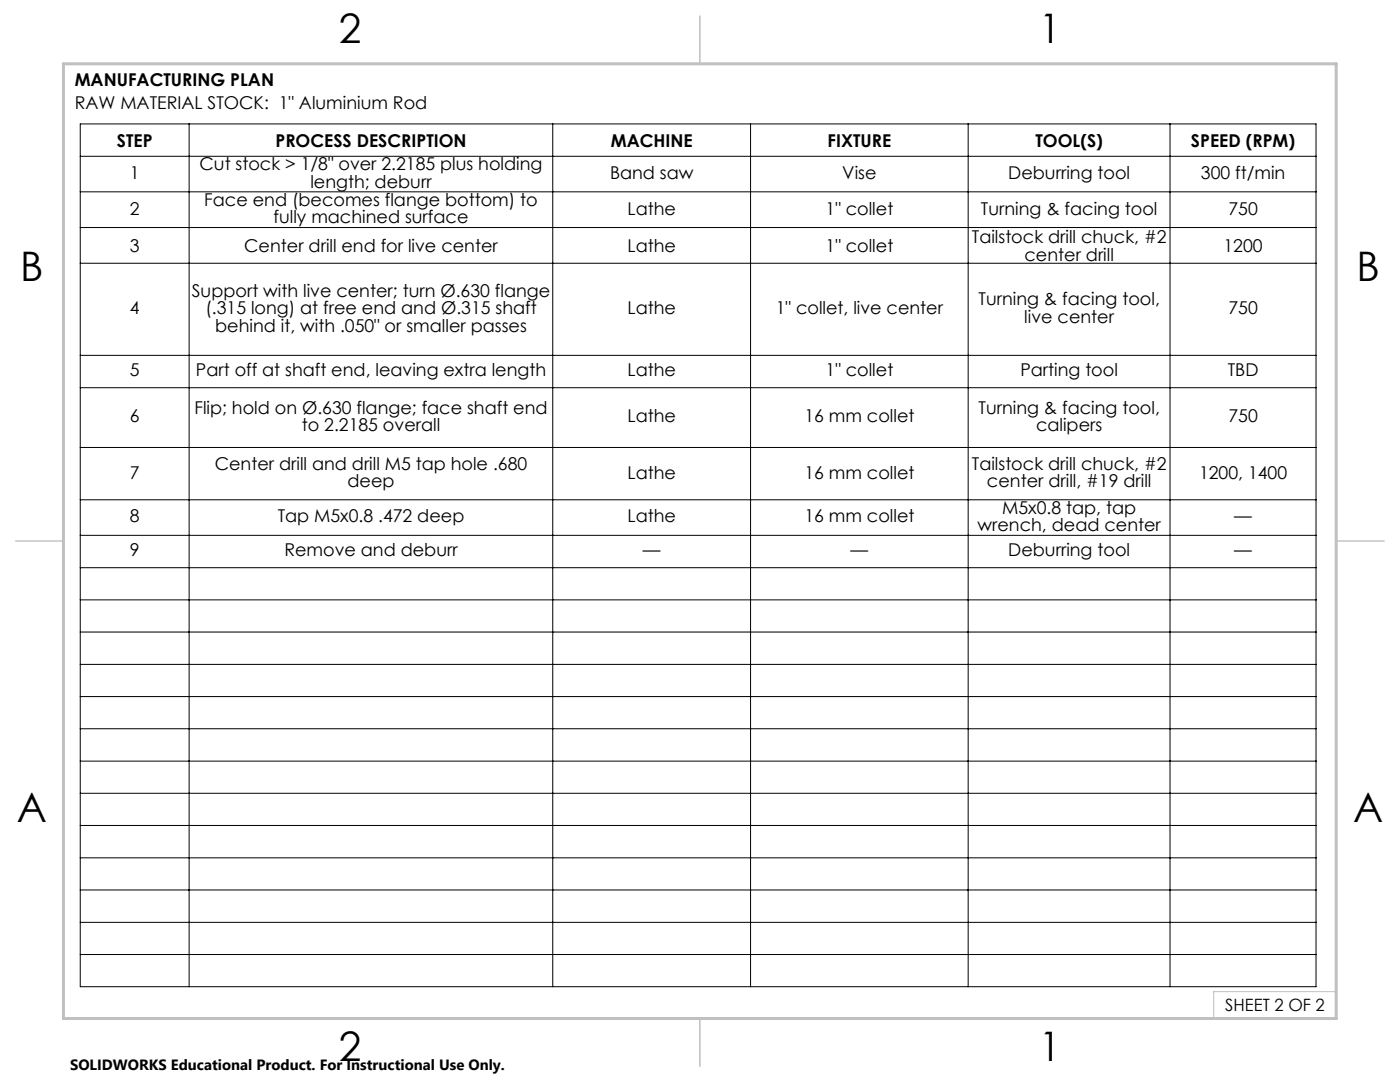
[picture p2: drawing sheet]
<svg xmlns="http://www.w3.org/2000/svg" width="279mm" height="216mm" viewBox="0 0 279 216" stroke-linecap="round" stroke-linejoin="round" font-family="sans-serif">
<defs><g id="words">
<g font-size="8.1">
<text x="67.6" y="8.5">2</text>
<text x="207.3" y="8.5">1</text>
<text x="4" y="56.1">B</text>
<text x="270.7" y="56.1">B</text>
<text x="3.3" y="164.1">A</text>
<text x="270" y="164.1">A</text>
<text x="67.6" y="211.7">2</text>
<text x="207.3" y="211.7">1</text>
</g>
<g font-size="3.5">
<text x="14.9" y="17.2">MANUFACTURING PLAN</text>
<text x="14.9" y="21.7">RAW MATERIAL STOCK: 1&quot; Aluminium Rod</text>
<text x="23.3" y="29.3">STEP</text>
<text x="55" y="29.3">PROCESS DESCRIPTION</text>
<text x="121.9" y="29.3">MACHINE</text>
<text x="165.2" y="29.3">FIXTURE</text>
<text x="206.6" y="29.3">TOOL(S)</text>
<text x="237.7" y="29.3">SPEED (RPM)</text>
<text x="25.9" y="35.7">1</text>
<text x="39.8" y="33.9">Cut stock &gt; 1/8&quot; over 2.2185 plus holding</text>
<text x="121.7" y="35.7">Band saw</text>
<text x="168.1" y="35.7">Vise</text>
<text x="201.2" y="35.7">Deburring tool</text>
<text x="239.7" y="35.7">300 ft/min</text>
<text x="40.8" y="41.1">Face end (becomes flange bottom) to</text>
<text x="61.9" y="37.5">length; deburr</text>
<text x="25.9" y="42.8">2</text>
<text x="54.6" y="44.6">fully machined surface</text>
<text x="125.2" y="42.8">Lathe</text>
<text x="164.8" y="42.8">1&quot; collet</text>
<text x="195.8" y="42.8">Turning &amp; facing tool</text>
<text x="245.2" y="42.8">750</text>
<text x="25.9" y="50.3">3</text>
<text x="48.7" y="50.3">Center drill end for live center</text>
<text x="125.2" y="50.3">Lathe</text>
<text x="164.8" y="50.3">1&quot; collet</text>
<text x="193.9" y="48.5">Tailstock drill chuck, #2</text>
<text x="204.5" y="52">center drill</text>
<text x="244.2" y="50.3">1200</text>
<text x="38.3" y="59.2">Support with live center; turn Ø.630 flange</text>
<text x="25.9" y="62.7">4</text>
<text x="41" y="62.7">(.315 long) at free end and Ø.315 shaft</text>
<text x="125.2" y="62.7">Lathe</text>
<text x="154.8" y="62.7">1&quot; collet, live center</text>
<text x="195.3" y="60.9">Turning &amp; facing tool,</text>
<text x="204.4" y="64.5">live center</text>
<text x="245.2" y="62.7">750</text>
<text x="43" y="66.2">behind it, with .050&quot; or smaller passes</text>
<text x="25.9" y="75.1">5</text>
<text x="39.1" y="75.1">Part off at shaft end, leaving extra length</text>
<text x="125.2" y="75.1">Lathe</text>
<text x="164.8" y="75.1">1&quot; collet</text>
<text x="203.6" y="75.1">Parting tool</text>
<text x="245" y="75.1">TBD</text>
<text x="38.8" y="82.5">Flip; hold on Ø.630 flange; face shaft end</text>
<text x="195.3" y="82.5">Turning &amp; facing tool,</text>
<text x="25.9" y="84.3">6</text>
<text x="60.2" y="86.1">to 2.2185 overall</text>
<text x="125.2" y="84.3">Lathe</text>
<text x="160.5" y="84.3">16 mm collet</text>
<text x="206.8" y="86.1">calipers</text>
<text x="245.2" y="84.3">750</text>
<text x="25.9" y="95.5">7</text>
<text x="42.9" y="93.7">Center drill and drill M5 tap hole .680</text>
<text x="125.2" y="95.5">Lathe</text>
<text x="160.5" y="95.5">16 mm collet</text>
<text x="193.9" y="93.7">Tailstock drill chuck, #2</text>
<text x="239.3" y="95.5">1200, 1400</text>
<text x="69.3" y="97.2">deep</text>
<text x="197" y="97.2">center drill, #19 drill</text>
<text x="25.9" y="104.3">8</text>
<text x="55.4" y="104.3">Tap M5x0.8 .472 deep</text>
<text x="125.2" y="104.3">Lathe</text>
<text x="160.5" y="104.3">16 mm collet</text>
<text x="195.1" y="106">wrench, dead center</text>
<text x="200" y="102.5">M5x0.8 tap, tap</text>
<text x="246.3" y="104.3">—</text>
<text x="25.9" y="111">9</text>
<text x="56.7" y="111">Remove and deburr</text>
<text x="128.3" y="111">—</text>
<text x="169.8" y="111">—</text>
<text x="201.2" y="111">Deburring tool</text>
<text x="246.3" y="111">—</text>
</g>
<text font-size="3.4" x="244.5" y="201.7">SHEET 2 OF 2</text>
<text font-size="3" x="14" y="213.5">SOLIDWORKS Educational Product. For Instructional Use Only.</text>
</g></defs>
<g fill="none" stroke="#000" stroke-width=".2">
<path d="M16 24.7h246.6v172.2h-246.6zM16 31.2h246.6M16 38.3h246.6M37.7 24.7v172.2M110.3 24.7v172.2M149.8 24.7v172.2M193.2 24.7v172.2M233.5 24.7v172.2M16 45.4h246.6M16 52.5h246.6M16 70.9h246.6M16 77.4h246.6"/>
<path d="M16 89.3h246.6M16 99.7h246.6M16 106.8h246.6M16 113.3h246.6M16 119.7h246.6M16 126.1h246.6M16 132.6h246.6M16 139h246.6M16 145.4h246.6M16 151.9h246.6M16 158.3h246.6M16 164.7h246.6"/>
<path d="M16 171.2h246.6M16 177.6h246.6M16 184h246.6M16 190.5h246.6"/>
</g>
<path d="M266.7 153.3v49.9h-240M266.7 197.9h-24.5v5.3" fill="none" stroke="#c0c0c0" stroke-width=".2"/>
<path d="M139.7 3.2v9.5M3.1 107.9h9.6M266.7 107.9h9.5M139.7 203.2v9.6" fill="none" stroke="#c0c0c0" stroke-width=".3"/>
<path d="M12.7 12.7h254v190.5h-254z" fill="none" stroke="#c0c0c0" stroke-width=".6"/>
<use href="#words"/>
</svg>
